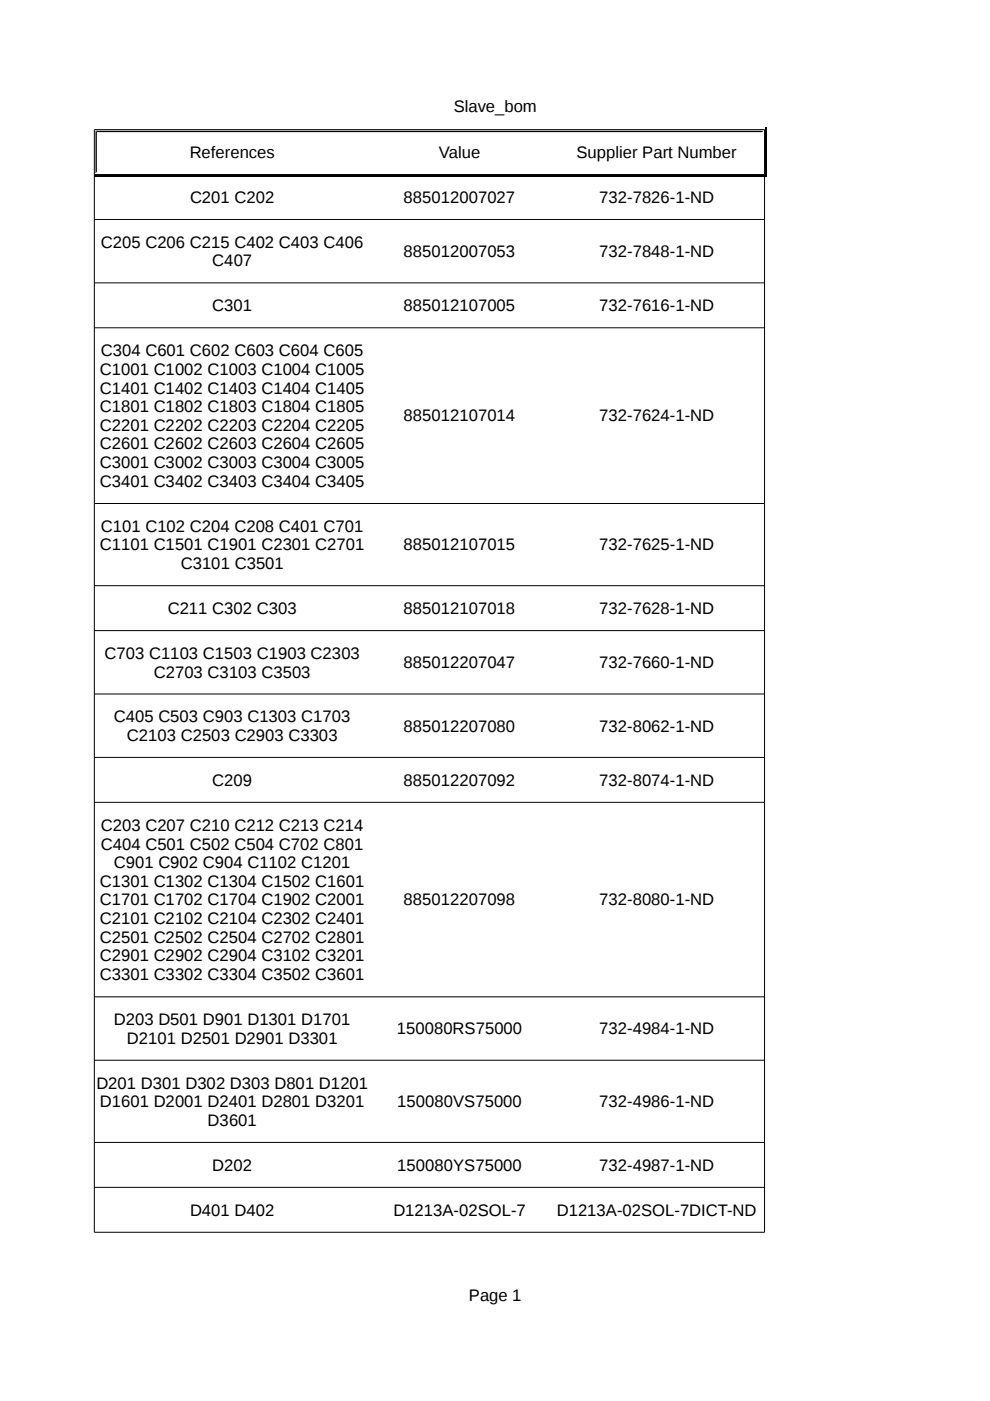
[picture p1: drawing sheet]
<svg xmlns="http://www.w3.org/2000/svg" width="210mm" height="297mm" viewBox="0 0 210 297" stroke-linecap="round" stroke-linejoin="round" font-family="sans-serif">
<defs><g id="words">
<g font-size="3.5">
<text x="96.2" y="23.7">Slave_bom</text>
<text x="40.2" y="33.5">References</text>
<text x="93.1" y="33.5">Value</text>
<text x="122.2" y="33.5">Supplier Part Number</text>
<text x="40.3" y="43">C201 C202</text>
<text x="85.6" y="43">885012007027</text>
<text x="127.1" y="43">732-7826-1-ND</text>
<text x="21.4" y="52.5">C205 C206 C215 C402 C403 C406</text>
<text x="45" y="56.4">C407</text>
<text x="85.6" y="54.5">885012007053</text>
<text x="127.1" y="54.5">732-7848-1-ND</text>
<text x="45" y="66">C301</text>
<text x="85.6" y="66">885012107005</text>
<text x="127.1" y="66">732-7616-1-ND</text>
<text x="21.4" y="75.5">C304 C601 C602 C603 C604 C605</text>
<text x="21.2" y="79.5">C1001 C1002 C1003 C1004 C1005</text>
<text x="21.2" y="83.4">C1401 C1402 C1403 C1404 C1405</text>
<text x="21.2" y="87.4">C1801 C1802 C1803 C1804 C1805</text>
<text x="85.6" y="89.4">885012107014</text>
<text x="127.1" y="89.4">732-7624-1-ND</text>
<text x="21.2" y="91.3">C2201 C2202 C2203 C2204 C2205</text>
<text x="21.2" y="95.3">C2601 C2602 C2603 C2604 C2605</text>
<text x="21.2" y="99.2">C3001 C3002 C3003 C3004 C3005</text>
<text x="21.2" y="103.2">C3401 C3402 C3403 C3404 C3405</text>
<text x="21.4" y="112.7">C101 C102 C204 C208 C401 C701</text>
<text x="21.2" y="116.7">C1101 C1501 C1901 C2301 C2701</text>
<text x="85.6" y="116.7">885012107015</text>
<text x="127.1" y="116.7">732-7625-1-ND</text>
<text x="38.3" y="120.6">C3101 C3501</text>
<text x="35.6" y="130.2">C211 C302 C303</text>
<text x="85.6" y="130.2">885012107018</text>
<text x="127.1" y="130.2">732-7628-1-ND</text>
<text x="22.2" y="139.7">C703 C1103 C1503 C1903 C2303</text>
<text x="32.6" y="143.7">C2703 C3103 C3503</text>
<text x="85.6" y="141.7">885012207047</text>
<text x="127.1" y="141.7">732-7660-1-ND</text>
<text x="24.1" y="153.1">C405 C503 C903 C1303 C1703</text>
<text x="85.6" y="155.1">885012207080</text>
<text x="127.1" y="155.1">732-8062-1-ND</text>
<text x="26.9" y="157.1">C2103 C2503 C2903 C3303</text>
<text x="45" y="166.6">C209</text>
<text x="85.6" y="166.6">885012207092</text>
<text x="127.1" y="166.6">732-8074-1-ND</text>
<text x="21.4" y="176.2">C203 C207 C210 C212 C213 C214</text>
<text x="21.4" y="180.1">C404 C501 C502 C504 C702 C801</text>
<text x="24.1" y="184.1">C901 C902 C904 C1102 C1201</text>
<text x="21.2" y="188">C1301 C1302 C1304 C1502 C1601</text>
<text x="21.2" y="192">C1701 C1702 C1704 C1902 C2001</text>
<text x="85.6" y="192">885012207098</text>
<text x="127.1" y="192">732-8080-1-ND</text>
<text x="21.2" y="195.9">C2101 C2102 C2104 C2302 C2401</text>
<text x="21.2" y="199.9">C2501 C2502 C2504 C2702 C2801</text>
<text x="21.2" y="203.8">C2901 C2902 C2904 C3102 C3201</text>
<text x="21.2" y="207.8">C3301 C3302 C3304 C3502 C3601</text>
<text x="24.1" y="217.3">D203 D501 D901 D1301 D1701</text>
<text x="26.9" y="221.3">D2101 D2501 D2901 D3301</text>
<text x="84.1" y="219.3">150080RS75000</text>
<text x="127.1" y="219.3">732-4984-1-ND</text>
<text x="20.4" y="230.8">D201 D301 D302 D303 D801 D1201</text>
<text x="21.2" y="234.7">D1601 D2001 D2401 D2801 D3201</text>
<text x="44" y="238.7">D3601</text>
<text x="84.2" y="234.7">150080VS75000</text>
<text x="127.1" y="234.7">732-4986-1-ND</text>
<text x="45" y="248.2">D202</text>
<text x="84.2" y="248.2">150080YS75000</text>
<text x="127.1" y="248.2">732-4987-1-ND</text>
<text x="40.3" y="257.7">D401 D402</text>
<text x="83.4" y="257.7">D1213A-02SOL-7</text>
<text x="118" y="257.7">D1213A-02SOL-7DICT-ND</text>
<text x="99.4" y="275.7">Page 1</text>
</g>
</g></defs>
<g fill="none" stroke="#000" stroke-width=".21">
<path d="M20 27.5h142.1v233.8h-142.1zM20 37h142.1M20 46.5h142.1M20 60h142.1M20 69.5h142.1M20 106.8h142.1M20 124.2h142.1M20 133.7h142.1M20 147.1h142.1M20 160.6h142.1M20 170.1h142.1M20 211.3h142.1"/>
<path d="M20 224.8h142.1M20 242.2h142.1M20 251.7h142.1"/>
</g>
<path d="M20 37.4h142.1M20.2 27.9h141.7M20.4 27.8v8.9" fill="none" stroke="#000" stroke-width=".28"/>
<path d="M162.5 27v10.5" fill="none" stroke="#000" stroke-width=".25"/>
<use href="#words"/>
</svg>
